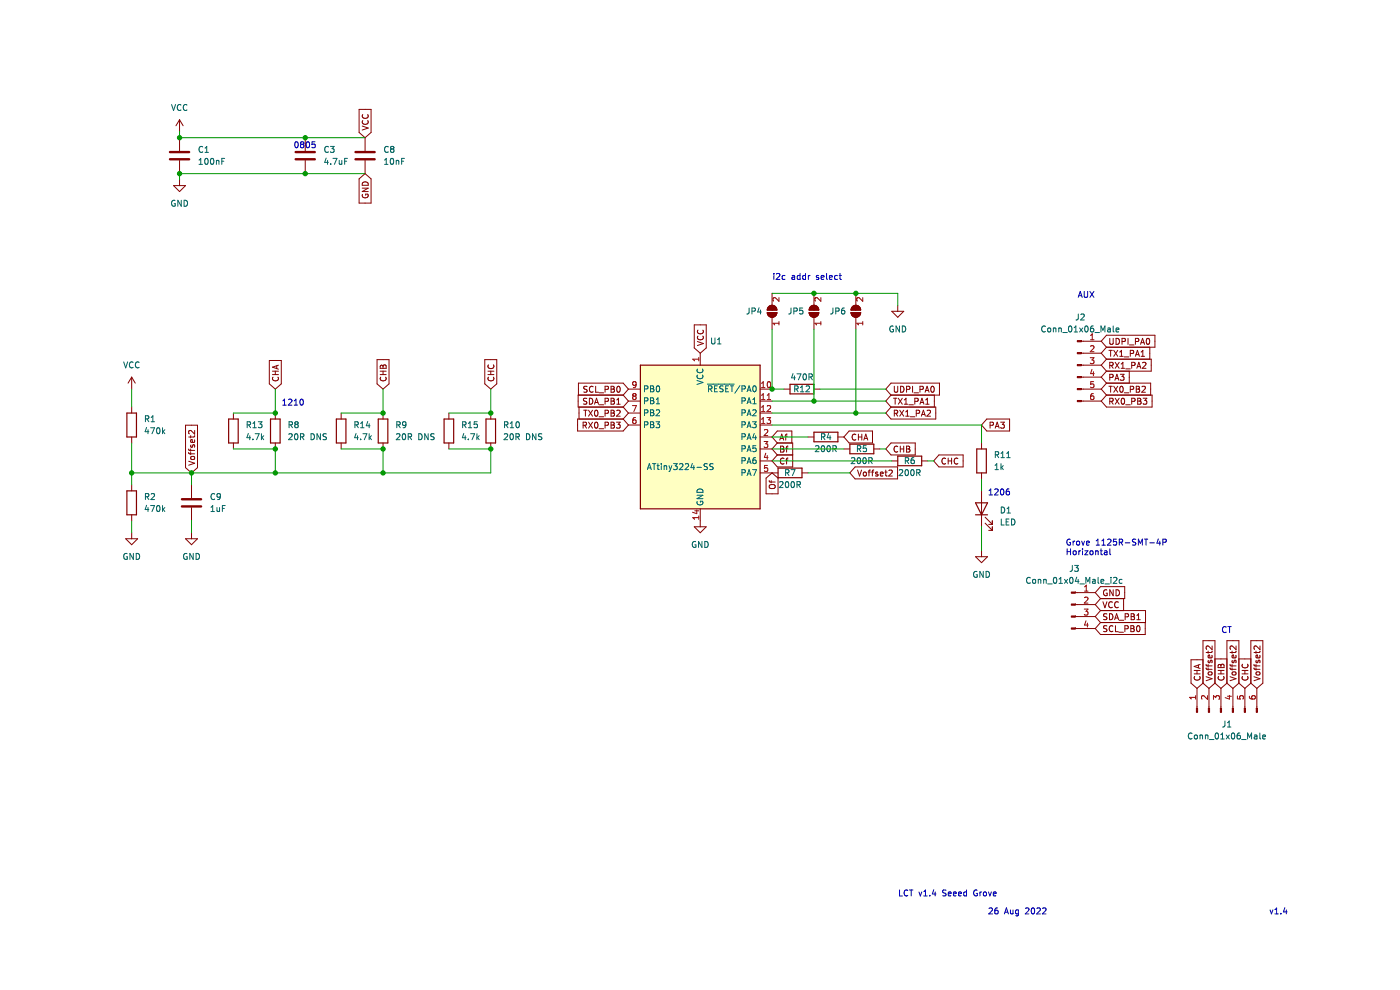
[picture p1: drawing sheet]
<svg xmlns="http://www.w3.org/2000/svg" width="297mm" height="210mm" viewBox="0 0 297 210" stroke-linecap="round" stroke-linejoin="round" font-family="sans-serif">
<path d="M0 0h296.9v210h-296.9z" fill-rule="evenodd" fill="#fff" stroke="#fff" stroke-width=".21"/>
<g fill="none" stroke="#840000" stroke-width=".21">
<path d="M36.8 39.4h2.6l-1.3 1.2zM38.1 25.4l-.8 1.3M38.1 25.4v2.5M38.1 29.2v2.8M38.1 34v2.8M38.1 38.1v1.3M38.1 25.4l.8 1.3M64.8 29.2v2.8M64.8 34v2.8M76.2 37.9l1.3-1.1 1.2 1.1v5.2h-2.5zM76.2 23.2h2.5v4.9l-1.2 1.1-1.3-1.1zM76.8 39.9h1.3l-1.3 .7h1.3"/>
<path d="M76.8 26.7l1.3 .5-1.3 .4M77 24.3a.56 .56 0 0 0 .5 .8 .56 .56 0 0 0 .5-.8M77 25.6a.56 .56 0 0 0 .5 .8 .56 .56 0 0 0 .5-.8M77 38.7a.66 .66 0 0 1 .8-.1 .66 .66 0 0 1 .3 .7h-1.3zM77.5 29.2v2.8M77.5 34v2.8M76.9 41.2a.58 .58 0 0 0 .6 .8 .58 .58 0 0 0 .5-.8h-.4v.2M27.9 80v2.5M27.9 80l-.7 1.3M27.9 80l.8 1.3M57.1 76.5h2.6v4.9l-1.3 1.1-1.3-1.1zM57.8 79.5h1.3"/>
<path d="M57.8 78.7h1.3M58.4 78.7v.8M58.7 77.6v.6M59.1 77.5l-1.3 .4 1.3 .4M80 76.3h2.5v5.1l-1.2 1.1-1.3-1.1zM80.7 79.5h1.2M80.7 78.7h1.2M80.8 77.5h.2l.3 .2 .2-.3 .3 .1 .1 .6h-1.2zM81.3 77.7v.4M81.3 78.7v.8M102.8 76.3h2.6v5.1l-1.3 1.1-1.3-1.1zM103.5 79.5h1.3"/>
<path d="M103.5 78.7h1.3M103.6 77.4a.56 .56 0 0 0 .5 .8 .56 .56 0 0 0 .6-.8M104.1 78.7v.8M147.3 68.9h2.5v4.9l-1.2 1.1-1.3-1.1zM147.9 72.4l1.3 .5-1.3 .4M148.1 71.3a.56 .56 0 0 0 .5 .8 .56 .56 0 0 0 .5-.8M148.1 70a.56 .56 0 0 0 .5 .8 .56 .56 0 0 0 .5-.8M148.6 74.9v2.6M162.8 66.3h2a1.02 1.02 0 0 1-1 1 1.02 1.02 0 0 1-1-1zM163.1 65.1a1.02 1.02 0 0 1 1.1-.3 1.02 1.02 0 0 1 .6 1h-2zM163.8 62.2v2.6M163.8 67.3v2.5"/>
<path d="M171.7 66.3h2a1.02 1.02 0 0 1-1 1 1.02 1.02 0 0 1-1-1zM172 65.1a1.02 1.02 0 0 1 1.1-.3 1.02 1.02 0 0 1 .6 1h-2zM172.7 62.2v2.6M172.7 67.3v2.5M180.5 66.3h2.1a1.02 1.02 0 0 1-1 1 1.02 1.02 0 0 1-1.1-1zM180.8 65.1a1.02 1.02 0 0 1 1.2-.3 1.02 1.02 0 0 1 .6 1h-2.1zM181.6 62.2v2.6M181.6 67.3v2.5M189.2 66h2.5l-1.2 1.3zM190.5 64.8v1.2M229.4 80h4.2M229.4 77.5h4.2"/>
<path d="M229.4 74.9h4.2M229.4 72.4h4.2M233.6 80l1.1 1.3M233.6 77.5l1.1 1.2M233.6 74.9l1.1 1.3M233.6 72.4l1.1-1.3h10.3v2.6h-10.3M233.6 72.4l1.1 1.3M234.7 76.2h9.5v2.5h-9.5M234.7 78.7l-1.1 1.3M234.7 76.2l-1.1 1.3M234.7 73.7l-1.1 1.2M235.2 74.3h.8"/>
<path d="M235.4 71.8v1l.3 .2h.3l.2-.2v-1M235.4 77.5h.6l.1-.5-.7-.1v1.2M235.6 74.3v1.3M235.7 77.5l.5 .6M236.3 74.3l.8 1.3M236.6 76.9l.8 1.2M236.8 71.8a.64 .64 0 0 1 .7 .6 .64 .64 0 0 1-.7 .6zM237.1 74.3l-.8 1.3M237.4 76.9l-.8 1.2M237.5 75.6h.8M237.5 74.7l.4-.4v1.3M237.7 79.4h.8l-.5 .5 .4 .1v.5l-.2 .2-.5-.2"/>
<path d="M237.8 78.1h.8M237.8 77.2l.4-.3v1.2M238 72.4h.6l.1-.5-.7-.1v1.2M238.5 75.7h1M238.8 78.2h1M239.3 71.8v1.2M239.6 78.7v2.6M239.6 73.2h1M239.8 75l.6-.1v-.5l-.6-.1v1.3M240.1 77.5h.6l.1-.5-.7-.1v1.2M240.9 75.6l.4-1.3 .4 1.3M240.9 72.4h.6v-.5l-.6-.1v1.2"/>
<path d="M241 75.2h.6M241.2 78.1l.4-1.2 .4 1.2M241.3 77.8h.6M242 73l.4-1.2 .4 1.2M242.1 75.6h.7M242.1 74.7l.3-.4v1.3M242.1 72.7h.6M242.4 77l.5-.1 .2 .3-.8 .9h.8M243.3 71.9l.2-.1a.68 .68 0 0 1 .4 .6 .68 .68 0 0 1-.4 .6l-.3-.4zM243.9 73.7v2.5M27.9 86.3v1.3M27.9 92.7v1.3"/>
<path d="M39.4 90.2h2.5v9l-1.3 1.1-1.2-1.1zM40 97.8l1.3 .5-1.3 .4M40 96l.2 .3h1.1M40 95.2l.2 .3h1.1M40.4 92.4v.5M40.4 95.2v.5M40.4 96v.4M40.5 94.4l-.1 .3 .2 .2 .2-.1 .1-.4h.3v.5M40.6 96.9h.6v.5h-.6l-.2-.2zM41.2 93.3l.1 .4-.2 .1h-.6v-.5l.3-.1 .1 .6M41.3 92.4l-.2 .3h-1.1M41.3 91.3v.8l-.9-.8-.4 .3 .1 .4"/>
<path d="M49.5 87.6v1.3M49.5 94v1.2M57.9 80a.56 .56 0 0 0 .5 .8 .56 .56 0 0 0 .5-.8M58.4 87.6v1.3M58.4 94v1.2M72.4 87.6v1.3M72.4 94v1.2M80.8 80a.56 .56 0 0 0 .5 .8 .56 .56 0 0 0 .5-.8M81.3 87.6v1.3M81.3 94v1.2M95.2 87.6v1.3M95.2 94v1.2"/>
<path d="M103.6 80a.56 .56 0 0 0 .5 .8 .56 .56 0 0 0 .6-.8M104.1 87.6v1.3M104.1 94v1.2M122.8 86.3v2.6M123.7 90.2h.6l.1-.5-.7-.1v1.2M123.8 87h.8M124 90.2l.4 .6M124.2 87v1.3M124.5 84.5h-.5l-.2 .2 .1 .3 .5 .3v.3l-.6 .1M124.6 82l-.7 .1v.3l.5 .3 .2 .3-.3 .2-.5-.1M124.9 87l.8 1.3M124.9 89.6l.8 1.2"/>
<path d="M125 84.5a.64 .64 0 0 1 .8 .6 .64 .64 0 0 1-.8 .6zM125.7 87l-.8 1.3M125.7 89.6l-.8 1.2M125.8 82.1a.56 .56 0 0 0-.8 .5 .56 .56 0 0 0 .8 .5M126.1 85.7l.4-1.2 .5 1.2M126.2 87.1l.2-.1a.68 .68 0 0 1 .5 .6 .68 .68 0 0 1-.5 .7l-.3-.5zM126.2 89.7l.2-.1a.68 .68 0 0 1 .5 .6 .68 .68 0 0 1-.5 .6l-.3-.5zM126.2 85.4h.7M126.4 81.9v1.3h.6M127.1 83.3h1M127.1 88.4h1M127.1 85.9h1"/>
<path d="M127.1 90.9h1M128.4 90.2h.6v-.5l-.6-.1v1.2M128.4 82.6l.6-.1v-.4l-.6-.2v1.3M128.4 87.7l.6-.1v-.5l-.6-.1v1.3M128.4 85.1h.6v-.5l-.6-.1v1.2M129.6 82.5h.5M129.6 85.1h.5M129.6 87.6h.5M129.6 90.2h.5M129.6 89.6h.5l.2 .2-.2 .4 .2 .1 .1 .3-.3 .2h-.5zM129.6 81.9h.5l.2 .3-.2 .3 .2 .2 .1 .3-.3 .2h-.5zM129.6 87h.5l.2 .3-.2 .3 .2 .1 .1 .3-.3 .3h-.5z"/>
<path d="M129.6 84.5h.5l.2 .2-.2 .4 .2 .1 .1 .3-.3 .2h-.5zM130.8 89.6h.8l-.5 .4 .4 .2v.5l-.2 .1-.5-.1M130.8 87.1l.5-.1 .3 .4-.8 .9h.8M130.8 85.7h.8M130.8 84.8l.4-.3v1.2M131 82.1l.1-.2a.68 .68 0 0 1 .5 .7 .68 .68 0 0 1-.5 .6l-.3-.5zM132.2 88.9h-9.7v2.5h9.7l1.1-1.2M132.2 83.8h-9.5v2.5h9.5M132.2 86.3l1.1 1.3M132.2 83.8l1.1 1.3M132.2 88.9l1.1 1.3M133.3 82.5h2.6"/>
<path d="M133.3 85.1h2.6M133.3 87.6h2.6M133.3 90.2h2.6M133.3 82.5l-1.1-1.2h-9.5v2.5M133.3 87.6l-1.1 1.3M133.3 85.1l-1.1 1.2M133.3 82.5l-1.1 1.3M161.2 82.5h2.6M161.2 95.2h2.6M161.2 97.8h2.6M161.2 92.7h2.6M161.2 85.1h2.6"/>
<path d="M161.2 87.6h2.6M161.2 90.2h2.6M163.8 92.7l1.1 1.3M163.8 92.7l1.1-1.3h3.1v2.6M163.8 95.2l1.1 1.3M164.9 94h3.3v5h-3.3l-1.1-1.2M164.9 96.5h3.3M164.9 94l-1.1 1.2M164.9 96.5l-1.1 1.3M165.4 93.4l.4-1.3 .5 1.3M165.5 93h.6M165.6 95.2h.4"/>
<path d="M165.6 94.6h.4l.3 .3-.3 .3 .3 .2v.3l-.2 .2h-.5zM166.3 97.3a.56 .56 0 0 0-.8 .5 .56 .56 0 0 0 .8 .5M166.3 82.5h1.3M166.5 92.5h.5M166.7 95.1h.5M166.7 97.6h.5M167 92.1l-.3 .2v1.1M167.2 94.6l-.3 .2v1.1M167.2 97.2l-.3 .2v1M171.4 92.7h1.3M172.7 82.5h1.2M177.8 92.7h1.2"/>
<path d="M179 95.2h1.3M180.1 91.4h5v2.6h-5l-1.1-1.3zM181.4 99h9v2.6h-9l-1.1-1.3zM181.6 92.2a.56 .56 0 0 0-.8 .5 .56 .56 0 0 0 .8 .5M181.9 99.7l.4 1.3 .5-1.3M182.1 92.7h.7M182.1 92.1v1.3M182.8 92.1v1.3M183.3 93.4l.4-1.3 .4 1.3M183.4 93h.6M184.6 99.7l-.3 .2v1.1M185.4 99.7l-.3 .2v1.1"/>
<path d="M185.4 95.2h1.2M187.9 99.7v1.1l.3 .2M188.6 99.8l.5-.1 .2 .4-.8 .9h.8M189 81.3h10.3v2.5h-10.3l-1.1-1.3zM189 94h5.2v2.5h-5.2l-1.1-1.3zM189 86.3h9.5v2.6h-9.5l-1.1-1.3zM189 83.8l-1.1 1.3 1.1 1.2M189.2 97.8h1.3M189.5 84.5h.8M189.7 81.9v1.1l.3 .2 .3-.1 .1-.1v-1.1M189.7 87.7l.6-.1 .1-.5-.7-.1v1.3M189.9 84.5v1.2"/>
<path d="M190 87.7l.4 .6M190.4 94.8a.56 .56 0 0 0-.7 .5 .56 .56 0 0 0 .7 .5M190.6 84.5l.8 1.2M190.9 87l.8 1.3M191 95.2h.7M191 94.6v1.3M191.1 81.9a.64 .64 0 0 1 .7 .7 .64 .64 0 0 1-.7 .6zM191.4 84.5l-.8 1.2M191.7 94.6v1.3M191.7 87l-.8 1.3M191.8 85.7h.8M191.8 84.8l.4-.3v1.2"/>
<path d="M192.1 88.3h.8M192.1 87.4l.4-.4v1.3M192.3 95.2h.4M192.3 94.6h.4l.3 .3-.3 .3 .3 .2v.3l-.2 .2h-.5zM192.3 82.6l.6-.1 .1-.4-.7-.2v1.3M192.8 85.9h1M193.1 88.4h1M193.6 81.9v1.3M193.9 83.3h1M194.1 85.1h.6v-.5l-.6-.1v1.2M194.4 87.7l.6-.1v-.5l-.6-.1v1.3M195.2 82.6l.6-.1v-.4l-.6-.2v1.3"/>
<path d="M195.2 85.7l.4-1.2 .4 1.2M195.3 85.4h.6M195.5 88.3l.4-1.3 .4 1.3M195.5 97.8h1.3M195.6 87.9h.6M196.3 83.2l.4-1.3 .4 1.3M196.4 82.8h.6M196.4 85.7h.7M196.4 84.8l.3-.3v1.2M196.7 87.1l.5-.1 .2 .4-.8 .9h.8M197.6 82.1l.2-.2a.68 .68 0 0 1 .4 .7 .68 .68 0 0 1-.4 .6l-.3-.5zM198.2 83.8v2.5"/>
<path d="M199.2 96.5h5.1v2.5h-5.1l-1.1-1.2zM200.6 97.3a.56 .56 0 0 0-.8 .5 .56 .56 0 0 0 .8 .5M201.1 97.8h.8M201.1 97.2v1.2M201.9 97.2v1.2M203.2 97.3a.56 .56 0 0 0-.8 .5 .56 .56 0 0 0 .8 .5M208.2 94v1.2M209.3 88.9h4.9v2.5h-4.9l-1.1-1.2zM210 90.2h.6l.1-.5-.7-.1v1.2M211.1 90.8l.4-1.2 .5 1.2M211.2 90.5h.7M212.3 89.6h.8l-.5 .4 .4 .2v.5l-.2 .1-.5-.1"/>
<path d="M229.4 82.5h4.2M229.4 85.1h4.2M233.6 82.5l1.1 1.3M234.7 81.3h9.4v2.5M234.7 83.8h9.7v2.5h-9.7l-1.1-1.2M234.7 81.3l-1.1 1.2M234.7 83.8l-1.1 1.3M235.2 81.9h.8M235.4 80.1l.6-.1 .1-.5-.7-.1v1.3M235.4 85.1h.6l.1-.5-.7-.1v1.2M235.6 81.9v1.3M235.7 85.1l.5 .6"/>
<path d="M236.3 81.9l.8 1.3M236.5 80.7l.4-1.3 .5 1.3M236.6 84.5l.8 1.2M236.6 80.3h.6M237.1 81.9l-.8 1.3M237.4 84.5l-.8 1.2M237.7 82l.1-.1a.68 .68 0 0 1 .5 .7 .68 .68 0 0 1-.5 .6 .84 .84 0 0 1-.1-1.2zM238 84.6l.2-.1a.68 .68 0 0 1 .4 .6 .68 .68 0 0 1-.4 .6l-.4-.4zM238.5 83.3h1M238.8 85.9h1M239.8 82.6l.6-.1v-.4l-.6-.2v1.3M240.1 85.1h.6l.1-.5-.7-.1v1.2"/>
<path d="M241.1 82.5h.4M241.1 81.9h.4l.2 .3-.2 .3 .2 .2 .1 .3-.3 .2h-.4zM241.4 85.1h.4M241.4 84.5h.4l.2 .2-.2 .4 .2 .1 .1 .3-.3 .2h-.4zM242.3 82.1l.4-.2 .3 .4-.8 .9h.8M242.5 84.5h.8l-.4 .5 .3 .1v.5l-.2 .1-.5-.1M26.7 114.3h2.5l-1.3 1.3zM27.9 102.9v1.2M27.9 109.2v1.3M27.9 113v1.3M39.4 114.3h2.5l-1.3 1.3zM40.6 102.9v2.7"/>
<path d="M40.6 107.7v2.8M40.6 113v1.3M147.3 111.7h2.5l-1.2 1.3zM148.6 107.9v3.8M161.2 100.3h3.9M162.5 101.4l1.3-1.1 1.3 1.1v3.4h-2.6zM163.2 101.9l.2 .3h1.1M163.4 102.8h.6a.42 .42 0 0 1 .5 .4 .42 .42 0 0 1-.5 .4h-.4a.43 .43 0 0 1-.4-.3 .43 .43 0 0 1 .2-.5zM163.6 101.9v.5M170.1 100.3h1.3M183.2 100.3l.2-.2 .3 .2v.6h-.5zM184.2 100.1h.4"/>
<path d="M184.9 100.1h.5M186.2 100.2l-.3-.1-.2 .2 .1 .2 .4 .1v.3h-.5M186.8 100.6l.6-.2-.1-.2-.4-.1-.1 .2v.6h.5M187.7 100.1h.5M207 118.1h2.5l-1.3 1.3zM208.2 100.3v1.3M208.2 104.1v7.6M208.2 116.8v1.3M209 111l1.5 1.5M209 109.7l1.5 1.5M209.8 112.5h.7M209.8 111.2h.7"/>
<path d="M210.5 110.5v.7M210.5 111.7v.8M228.1 133.3h4.3M228.1 130.8h4.3M228.1 128.2h4.3M228.1 125.7h4.3M232.4 125.7l1.1 1.3M232.4 125.7l1.1-1.3h5.1v2.6h-5.1M232.4 128.2l1.1 1.3M232.4 130.8l1.1 1.3M233.5 129.5h9.5v2.6h-9.5M233.5 132.1l-1.1 1.2"/>
<path d="M233.5 127l-1.1 1.2M233.5 129.5l-1.1 1.3M234 127.6l.4 1.3 .4-1.3M234.8 125.2a.58 .58 0 0 0-.7 .6 .58 .58 0 0 0 .8 .5v-.5h-.3M234.8 130.2l-.6 .1v.4l.5 .2 .1 .3-.2 .3-.5-.1M234.8 132.8h-.6v.4l.5 .2 .1 .3-.2 .3-.5-.1M235.4 130.2a.64 .64 0 0 1 .7 .6 .64 .64 0 0 1-.7 .7zM236 127.8a.56 .56 0 0 0-.8 .5 .56 .56 0 0 0 .8 .5M236.1 132.8a.56 .56 0 0 0-.8 .6 .56 .56 0 0 0 .8 .5M236.2 125.1v1.3l-.8-1.3v1.3M236.5 131.5l.4-1.3 .4 1.3M236.6 131.1h.6"/>
<path d="M236.6 132.7v1.3h.6M236.8 125.1a.64 .64 0 0 1 .7 .6 .64 .64 0 0 1-.7 .7zM237.2 127.8a.56 .56 0 0 0-.7 .5 .56 .56 0 0 0 .7 .5M237.4 134.1h.9M237.4 131.6h1M238.4 127v2.5M238.6 133.4l.6-.1 .1-.5-.7-.1v1.3M238.7 130.8h.6l.1-.5-.7-.1v1.3M239.9 133.3h.4M239.9 132.7h.4l.3 .3-.3 .3 .3 .1v.3l-.2 .3h-.5zM240 130.8h.4M240 130.2h.4l.2 .2-.2 .4 .2 .1 .1 .3-.3 .3h-.4z"/>
<path d="M241.2 131.5h.7M241.2 130.5l.3-.3v1.3M241.2 132.8l.2-.1a.68 .68 0 0 1 .5 .7 .68 .68 0 0 1-.5 .6l-.3-.5zM243 132.1v2.5h-9.5l-1.1-1.3M255.2 140h-2.5v4.9l1.2 1.1M256.3 138.1v.5M257.1 139v.4l-.1 .2-.6-.1v-.5h.2l.1 .6M257.1 137v.8l-.9-.8-.3 .3 .1 .4M257.1 138.1l-.1 .3h-1.1M257.7 139.8h2.6M261.4 138.1v.5M262.2 139v.4l-.2 .2-.6-.1v-.5h.3l.1 .6"/>
<path d="M262.2 137v.8l-.9-.8-.4 .3 .2 .4M262.2 138.1l-.2 .3h-1.1M262.8 139.8h2.6M266.5 138.1v.5M267.2 139l.1 .4-.2 .2-.6-.1v-.5h.3l.1 .6M267.3 138.1l-.2 .3h-1.1M267.3 137v.8l-.9-.8-.4 .3 .1 .4M253.3 142.9h1.3M253.3 142.2h1.3M253.5 143.5a.56 .56 0 0 0 .5 .8 .56 .56 0 0 0 .5-.8M253.9 142.2v.7M253.9 146v4.2"/>
<path d="M254.2 141.1v.6M254.6 140.9l-1.3 .5 1.3 .4M255.2 144.9v-9h2.5v9M255.2 144.9l1.3 1.1M255.2 144.9l-1.3 1.1M255.9 143.5l1.2 .5-1.2 .4M255.9 141.7l.2 .3h1M255.9 140.9l.2 .3h1M256.3 140.9v.5M256.3 141.7v.5M256.4 142.6l.5-.1 .2 .4-.2 .3h-.4l-.2-.3zM256.4 140.1l-.1 .3 .2 .2 .2-.1 .1-.4h.3v.5"/>
<path d="M256.5 146v4.2M257.7 144.9l1.3 1.1M257.7 144.9l-1.2 1.1M258.4 142.9h1.3M258.4 142.2h1.3M258.5 143.5a.56 .56 0 0 0 .5 .8 .56 .56 0 0 0 .6-.8M258.5 141l.3-.1 .2 .3 .3-.3h.3l.1 .7h-1.3zM259 141.2v.4M259 142.2v.7M259 146v4.2M260.3 144.9v-9h2.5v9M260.3 144.9l1.3 1.1"/>
<path d="M260.3 144.9l-1.3 1.1M260.9 141.7l.2 .3h1.1M260.9 140.9l.2 .3h1.1M260.9 143.5l1.3 .5-1.3 .4M261.4 140.9v.5M261.4 141.7v.5M261.4 142.6l.6-.1 .2 .4-.2 .3h-.4l-.2-.3zM261.4 140.1v.3l.2 .2 .1-.1 .2-.4h.3v.5M261.6 146v4.2M262.8 144.9l1.3 1.1M262.8 144.9l-1.2 1.1M263.5 142.9h1.3"/>
<path d="M263.5 142.2h1.3M263.6 143.5a.56 .56 0 0 0 .5 .8 .56 .56 0 0 0 .5-.8M263.6 140.9a.56 .56 0 0 0 .5 .8 .56 .56 0 0 0 .5-.8M264.1 142.2v.7M264.1 146v4.2M265.4 144.9v-9h2.5v9l-1.3 1.1M265.4 144.9l1.2 1.1M265.4 144.9l-1.3 1.1M266 141.7l.2 .3h1.1M266 140.9l.2 .3h1.1M266 143.5l1.3 .5-1.3 .4M266.5 140.9v.5"/>
<path d="M266.5 141.7v.5M266.5 140.1v.3l.1 .2 .2-.1 .1-.4h.3v.5M266.5 142.6l.6-.1 .2 .4-.2 .3h-.4l-.2-.3zM266.6 146v4.2"/>
</g>
<g fill="#840000" stroke="#840000" stroke-width=".21">
<path d="M171.7 66.3h2a1.02 1.02 0 0 1-1 1 1.02 1.02 0 0 1-1-1z" fill-rule="evenodd"/>
<path d="M172 65.1a1.02 1.02 0 0 1 1.1-.3 1.02 1.02 0 0 1 .6 1h-2z" fill-rule="evenodd"/>
<path d="M162.8 66.3h2a1.02 1.02 0 0 1-1 1 1.02 1.02 0 0 1-1-1z" fill-rule="evenodd"/>
<path d="M163.1 65.1a1.02 1.02 0 0 1 1.1-.3 1.02 1.02 0 0 1 .6 1h-2z" fill-rule="evenodd"/>
<path d="M180.5 66.3h2.1a1.02 1.02 0 0 1-1 1 1.02 1.02 0 0 1-1.1-1z" fill-rule="evenodd"/>
<path d="M180.8 65.1a1.02 1.02 0 0 1 1.2-.3 1.02 1.02 0 0 1 .6 1h-2.1z" fill-rule="evenodd"/>
<path d="M228.5 85h.9v.2h-.9z" fill-rule="evenodd"/>
<path d="M228.5 82.4h.9v.3h-.9z" fill-rule="evenodd"/>
<path d="M228.5 79.9h.9v.2h-.9z" fill-rule="evenodd"/>
<path d="M228.5 77.3h.9v.3h-.9z" fill-rule="evenodd"/>
<path d="M228.5 74.8h.9v.2h-.9z" fill-rule="evenodd"/>
<path d="M228.5 72.3h.9v.2h-.9z" fill-rule="evenodd"/>
<path d="M266.5 150.2h.3v.9h-.3z" fill-rule="evenodd"/>
<path d="M264 150.2h.2v.9h-.2z" fill-rule="evenodd"/>
<path d="M261.4 150.2h.3v.9h-.3z" fill-rule="evenodd"/>
<path d="M258.9 150.2h.2v.9h-.2z" fill-rule="evenodd"/>
<path d="M256.3 150.2h.3v.9h-.3z" fill-rule="evenodd"/>
<path d="M253.8 150.2h.3v.9h-.3z" fill-rule="evenodd"/>
<path d="M227.3 133.2h.8v.3h-.8z" fill-rule="evenodd"/>
<path d="M227.3 130.7h.8v.2h-.8z" fill-rule="evenodd"/>
<path d="M227.3 128.1h.8v.3h-.8z" fill-rule="evenodd"/>
<path d="M227.3 125.6h.8v.2h-.8z" fill-rule="evenodd"/>
</g>
<g fill="none" stroke="#a90000" stroke-width=".21">
<path d="M148.2 75.8v.8M148.2 76.2h-1.2l.3 .4M165.3 68.6h-1.3l.3 .3M165.3 63.1v.8l-1-.8-.3 .3 .1 .5M165.3 68.2v.7M174.1 63.1v.8l-.9-.8-.3 .3 .1 .5M174.1 68.2v.7M174.1 68.6h-1.2l.3 .3M183 68.6h-1.2l.3 .3M183 63.1v.8l-.9-.8-.3 .3 .1 .5M183 68.2v.7M231.3 75.9h.8l-.4 .5 .3 .1v.5l-.2 .1-.5-.1"/>
<path d="M231.4 72.1h.7M231.4 71.2l.3-.4v1.3M231.4 73.5l.4-.2 .3 .4-.8 .9h.8M231.7 78.4l-.3 .9h.7M232 78.8v.9M134.2 86h.8l-.5 1.3M134.5 84l-.3 .3v.2l.3 .3h.2l.2-.3v-.2l-.2-.3M134.5 84l-.3-.2 .3-.3h.2l.2 .2-.2 .3M134.5 84h.2M134.8 88.6h-.3l-.2 .3-.1 .7 .3 .2 .4-.1-.1-.6h-.3l-.3 .2M134.9 81.5l-.2 .2h-.4v-.6l.4-.1 .2 .2v.7l-.2 .3h-.4M161.6 82.2h.7"/>
<path d="M161.6 81.3l.3-.3v1.2M161.6 83.9l.3-.4v1.3M161.6 86.4l.3-.4v1.3M161.6 88.9l.3-.3v1.2M161.6 84.8h.7M161.6 87.3h.7M161.6 89.8h.7M162.1 93.7h.8l-.4 .4 .3 .2v.5l-.2 .1-.5-.1M162.2 91.2l.4-.1 .3 .4-.8 .9h.8M162.5 96.1l-.3 .9h.7M162.7 88.6h.8l-.4 .5 .3 .1v.5l-.2 .1-.5-.1M162.8 86.2l.4-.2 .3 .4-.8 .9h.8"/>
<path d="M162.8 96.6v.9M162.8 84.8h.7M162.8 83.9l.3-.4v1.3M162.8 98.7h-.6v.6h.6v.6l-.2 .1-.4-.1M162.9 81.1l.2-.1a.68 .68 0 0 1 .4 .6 .68 .68 0 0 1-.4 .6l-.3-.5zM232 83.5l-.4 .1-.2 .2v.7l.2 .3 .4-.2v-.6h-.4l-.2 .2M232 81h-.6v.6l.6-.1v.6l-.2 .1-.4-.1M147.4 108.4h.8M147.8 108.2v.8l-.9-.3M148.2 109.4v.8M148.2 109.8h-1.2l.3 .4M230 129.2h.8l-.4 .5 .3 .1v.6l-.1 .1-.6-.1"/>
<path d="M230.1 125.4h.7M230.1 124.5l.3-.4v1.3M230.1 126.8l.5-.1 .2 .3-.8 .9h.8M230.4 131.7l-.3 .9h.8M230.7 132.2v.8M253.6 147.6v.7M253.6 147.9h-1.2l.3 .4M256.2 147.6v.8l-.9-.8-.4 .2 .1 .5M257.4 148.4v-.8l.5 .4 .1-.4h.6l.1 .2-.1 .6M260.4 147.7h.8M260.8 147.5v.8l-.9-.3M262.5 147.6v.6l.6 .1v-.6l.6-.1 .1 .2-.1 .5"/>
<path d="M265 147.7l.1 .3 .2 .2 .8 .1 .2-.3-.1-.4-.6 .1-.1 .3 .3 .3"/>
</g>
<g fill="none" stroke="#006464" stroke-width=".21">
<path d="M36.4 22.2l.4 1.2 .4-1.2M38.4 22.3a.56 .56 0 0 0-.8 .5 .56 .56 0 0 0 .8 .5M39.7 22.3a.56 .56 0 0 0-.8 .5 .56 .56 0 0 0 .8 .5M42.2 34.9h.7M42.2 34l.4-.4v1.3M43 31.2a.56 .56 0 0 0-.8 .5 .56 .56 0 0 0 .8 .5M43.5 32.3h.7M43.5 31.4l.4-.3v1.2M43.6 33.7l.1-.1a.68 .68 0 0 1 .5 .6 .68 .68 0 0 1-.5 .7l-.3-.5zM44.8 33.7l.1-.1a.68 .68 0 0 1 .5 .6 .68 .68 0 0 1-.5 .7l-.3-.5zM45.9 34v.9M45.9 34.1h.5l.1 .8"/>
<path d="M47.1 34.2h.4M47.7 33.6h-.6v1.3M69.2 33.5l-.3 .9h.8M69.5 34v.9M69.7 31.2a.56 .56 0 0 0-.8 .5 .56 .56 0 0 0 .8 .5M70.1 31.1h.8l-.4 .4 .3 .2v.5l-.2 .1-.5-.1M70.2 34.7v.2M70.6 33.6h.9l-.6 1.3M72 34v.8l.5-.1M72.5 34v.9M73.1 34.2h.4M73.7 33.6h-.6v1.3"/>
<path d="M81.6 34.9h.7M81.6 34l.3-.4v1.3M82.4 31.2a.56 .56 0 0 0-.8 .5 .56 .56 0 0 0 .8 .5M82.9 33.7l.2-.1a.68 .68 0 0 1 .4 .6 .68 .68 0 0 1-.4 .7l-.3-.5zM83.1 31.6l-.3 .2v.3l.3 .2h.2l.3-.2v-.3l-.3-.2M83.1 31.6l-.3-.2 .3-.3h.2l.3 .2-.3 .3M83.1 31.6h.2M84.1 34.1h.4l.1 .8M84.1 34v.9M85.2 34.2h.4M85.8 33.6h-.6v1.3M37.1 42.5a.58 .58 0 0 0-.7 .6 .58 .58 0 0 0 .8 .5v-.4h-.3"/>
<path d="M38.5 42.5v1.3l-.8-1.3v1.3M39.1 42.5a.64 .64 0 0 1 .7 .6 .64 .64 0 0 1-.7 .7zM26.2 76.8l.5 1.2 .4-1.2M28.2 76.9a.56 .56 0 0 0-.8 .5 .56 .56 0 0 0 .8 .5M29.5 76.9a.56 .56 0 0 0-.8 .5 .56 .56 0 0 0 .8 .5M148 79.6a.56 .56 0 0 0 .5 .7 .56 .56 0 0 0 .5-.7M148 78.3a.56 .56 0 0 0 .5 .8 .56 .56 0 0 0 .5-.8M151 71.7v1l.2 .3h.2l.3-.3v-1M152.2 73h.7M152.2 72l.4-.3v1.3M158.9 65.3v1.1l-.5 .2M159.5 66l.6-.1 .1-.4-.7-.2v1.3"/>
<path d="M161 65.3l-.3 .9h.8M161.3 65.8v.8M167.8 65.3l-.1 1.1-.4 .2M168.2 79.2l-.3 1h.8M168.4 66l.6-.1 .1-.4-.7-.2v1.3M168.5 79.7v.9M169.1 79.3h.8l-.5 1.3M170.3 65.3h-.6l-.1 .6h.6l.1 .6-.2 .1-.5-.1M170.5 79.4l.2-.1a.68 .68 0 0 1 .4 .6 .68 .68 0 0 1-.4 .7 .84 .84 0 0 1-.2-1.2zM171.6 80l.6-.1 .1-.5-.7-.1v1.3M171.9 80l.4 .6M176.7 65.3l-.1 1.1-.4 .2"/>
<path d="M177.3 66l.6-.1 .1-.4-.7-.2v1.3M179.1 65.3l-.3 .1-.2 .2-.1 .8 .3 .2 .4-.1-.1-.6-.3-.1-.3 .3M189.5 69.2a.58 .58 0 0 0-.8 .6 .58 .58 0 0 0 .8 .5v-.4h-.2M190.8 69.1v1.3l-.7-1.3v1.3M191.4 69.1a.64 .64 0 0 1 .8 .7 .64 .64 0 0 1-.8 .6zM221.8 69.3a.56 .56 0 0 0-.8 .5 .56 .56 0 0 0 .8 .5M222.3 69.7l.2-.1 .4 .1-.1 .7-.5-.1zM223.5 69.7l.4-.1 .1 .8M223.5 69.6v.8M224.6 69.7l.5-.1 .1 .8M224.6 69.6v.8M225.5 70.5h.9"/>
<path d="M226.8 69.3l.2-.2a.68 .68 0 0 1 .4 .7 .68 .68 0 0 1-.4 .6l-.3-.5zM227.9 70.4h.7M227.9 69.5l.3-.4v1.3M228.8 66.6l-.1 1.1-.4 .2M229 69.6l.7 .8M229.3 66.7l.5-.1 .2 .4-.8 .9h.8M229.7 69.6l-.7 .8M230.2 69.3l.2-.2a.68 .68 0 0 1 .5 .7 .68 .68 0 0 1-.5 .6l-.3-.5zM231.9 69.1l-.3 .1-.2 .2-.1 .8 .3 .2 .4-.1-.1-.6-.3-.1-.3 .3M232.3 70.5h1M233.6 70.4v-1.3l.4 1 .4-1v1.3M235 69.6h.5l.1 .8"/>
<path d="M235.6 69.9l-.6 .2 .1 .3h.5M236.2 69.1v1.1l.1 .2M236.8 70l.6-.1-.1-.3h-.4l-.1 .2v.6h.5M30.9 88.9l.6-.1v-.5l-.6-.1v1.3M31.1 90.7l-.3 .9h.8M31.2 88.9l.4 .6M31.4 91.2v.8M31.9 90.7h.9l-.6 1.3M32.1 89.5h.7M32.1 88.6l.3-.4v1.3M33.3 90.9l.2-.2a.68 .68 0 0 1 .5 .7 .68 .68 0 0 1-.5 .6l-.3-.5zM34.5 90.7v1.3"/>
<path d="M34.6 91.5l.4 .5M35 91.2l-.5 .4M52.4 90.1h.6l.1-.5-.7-.1v1.2M52.7 91.9l-.3 .9h.8M52.7 90.1l.5 .6M53 92.4v.9M53.6 90.7h.8M53.6 89.8l.4-.3v1.2M53.6 93.1v.2M54.1 92h.9l-.6 1.3M54.8 89.5h.8l-.4 .4 .3 .2v.5l-.2 .1-.5-.1M55.5 92v1.3"/>
<path d="M55.6 92.8l.3 .5M55.9 92.4l-.4 .5M61.3 92.1l.4-.1 .3 .4-.8 .9h.8M61.3 90.1h.6l.1-.5-.7-.1v1.2M61.6 90.1l.5 .6M62.6 92.1l.2-.1a.68 .68 0 0 1 .4 .6 .68 .68 0 0 1-.4 .7l-.3-.5zM62.8 90l-.3-.2 .3-.3h.2l.3 .2-.3 .3M62.8 90l-.3 .2v.3l.3 .2h.3l.2-.2v-.3l-.3-.2M62.8 90h.2M63.7 92.7l.6-.1 .1-.5-.7-.1v1.3M64 92.7l.5 .6M66 92a.64 .64 0 0 1 .7 .6 .64 .64 0 0 1-.7 .7z"/>
<path d="M68 92v1.3l-.7-1.3v1.3M69.2 92.1h-.6v.4l.5 .2 .1 .3-.2 .3-.5-.1M75.3 90.1h.6l.1-.5-.7-.1v1.2M75.5 91.9l-.3 .9h.8M75.6 90.1l.4 .6M75.8 92.4v.9M76.5 90.7h.7M76.5 89.8l.4-.3v1.2M76.5 93.1v.2M77 92h.8l-.5 1.3M78 89.4l-.3 .9h.8M78.3 89.9v.8"/>
<path d="M78.3 92v1.3M78.4 92.8l.4 .5M78.8 92.4l-.5 .5M84.1 92.1l.5-.1 .2 .4-.7 .9h.7M84.2 90.1h.6v-.5l-.6-.1v1.2M84.5 90.1l.4 .6M85.4 92.1l.2-.1a.68 .68 0 0 1 .5 .6 .68 .68 0 0 1-.5 .7l-.3-.5zM86.1 90l-.2 .2h-.4l-.1-.6 .5-.1 .2 .2v.7l-.2 .3h-.4M86.6 92.7l.6-.1 .1-.5-.7-.1v1.3M86.9 92.7l.4 .6M88.8 92a.64 .64 0 0 1 .8 .6 .64 .64 0 0 1-.8 .7zM90.8 92v1.3l-.7-1.3v1.3"/>
<path d="M92.1 92.1h-.7v.4l.6 .2 .1 .3-.2 .3-.5-.1M98.1 90.1h.7v-.5l-.7-.1v1.2M98.4 91.9l-.3 .9h.8M98.4 90.1l.5 .6M98.7 92.4v.9M99.4 90.7h.7M99.4 89.8l.3-.3v1.2M99.4 93.1v.2M99.8 92h.9l-.6 1.3M101.2 92v1.3M101.2 89.5h-.6v.6l.6-.1v.6l-.2 .1-.4-.1M101.3 92.8l.4 .5"/>
<path d="M101.7 92.4l-.5 .5M107 92.1l.5-.1 .2 .4-.8 .9h.8M107 90.1h.6l.1-.5-.7-.1v1.2M107.3 90.1l.5 .6M108.2 90.7h.8M108.2 89.8l.4-.3v1.2M108.3 92.1l.2-.1a.68 .68 0 0 1 .4 .6 .68 .68 0 0 1-.4 .7l-.3-.5zM109.5 92.7l.6-.1v-.5l-.6-.1v1.3M109.6 89.6l.2-.1a.68 .68 0 0 1 .4 .6 .68 .68 0 0 1-.4 .6l-.3-.5zM109.8 92.7l.4 .6M111.7 92a.64 .64 0 0 1 .7 .6 .64 .64 0 0 1-.7 .7zM113.7 92v1.3l-.7-1.3v1.3"/>
<path d="M115 92.1h-.7v.4l.5 .2 .2 .3-.3 .3-.5-.1M136.7 82.5l.6-.1 .1-.4-.7-.2v1.3M136.7 87.6l.6-.1 .1-.5-.7-.1v1.3M136.7 90.1h.6l.1-.5-.7-.1v1.2M136.7 85h.6l.1-.5-.7-.1v1.3M137.3 99.6l.4-1.3 .5 1.3M137.4 99.3h.7M138 81.8h.4l.3 .3-.3 .3 .3 .2v.3l-.2 .2h-.5zM138 86.9h.4l.3 .3-.3 .3 .3 .1v.4l-.2 .2h-.5zM138 84.4h.4l.3 .2-.3 .4 .3 .1v.3l-.2 .3h-.5zM138 89.5h.4l.3 .2-.3 .4 .3 .1v.3l-.2 .2h-.5zM138 82.4h.4"/>
<path d="M138 90.1h.4M138 87.5h.4M138 85h.4M138.4 98.3h.7M138.8 98.3v1.3M139.2 89.5h.7l-.4 .4 .4 .2v.5l-.2 .1-.5-.1M139.2 87l.5-.1 .2 .4-.7 .9h.7M139.2 85.7h.7M139.2 84.7l.4-.3v1.3M139.3 82l.2-.2a.68 .68 0 0 1 .5 .7 .68 .68 0 0 1-.5 .6l-.3-.5zM139.4 98.8h.5M139.6 98.3v1.1l.3 .2"/>
<path d="M140.3 98.3v.2M140.3 98.8v.8M140.9 98.9l.5-.1v.8M140.9 98.8v.8M141.9 98.8l.3 .8M142.2 99.6l-.3 .4M142.5 98.8l-.3 .8M142.9 98.3h.8l-.4 .5 .3 .2v.5l-.2 .1-.5-.1M144.2 98.5l.4-.2 .3 .4-.8 .9h.8M145.4 98.5l.4-.2 .3 .4-.8 .9h.8M146.9 98.3l-.3 .9h.8M147.2 98.8v.8"/>
<path d="M147.8 99.1h1M147.9 80.7l1.2 .4-1.2 .5M150 81.5h5.8M150.1 98.4l-.7 .1v.3l.6 .3 .1 .3-.3 .2h-.4M150.3 82.5l.6-.1 .1-.4-.7-.2v1.3M150.6 82.5l.5 .6M151.3 98.4l-.7 .1v.3l.6 .3 .1 .3-.3 .2h-.4M151.6 82.4h.4M152.2 81.8h-.6v1.3h.6M153.4 81.9l-.7 .1v.3l.6 .3 .1 .3-.2 .2h-.5M154 82.4h.4M154.6 81.8h-.6v1.3h.6"/>
<path d="M154.9 81.8h.7M155.3 81.8v1.3M157 81.8l-1.1 1.6M157.4 82.5l.6-.1 .1-.4-.7-.2v1.3M157.4 95.2l.6-.1 .1-.4-.7-.2v1.3M157.4 97.7h.6l.1-.5-.7-.1v1.2M157.4 90.1h.6l.1-.5-.7-.1v1.2M157.4 92.7l.6-.1 .1-.5-.7-.1v1.3M157.4 87.6l.6-.1 .1-.5-.7-.1v1.3M157.4 85h.6l.1-.5-.7-.1v1.3M158.5 83.1l.4-1.3 .4 1.3M158.5 85.7l.4-1.3 .4 1.3"/>
<path d="M158.5 88.2l.4-1.3 .4 1.3M158.5 90.7l.4-1.2 .4 1.2M158.5 93.3l.4-1.3 .4 1.3M158.5 95.8l.4-1.3 .4 1.3M158.5 98.3l.4-1.2 .4 1.2M158.6 82.8h.6M158.6 85.3h.6M158.6 87.8h.6M158.6 90.4h.6M158.6 92.9h.6M158.6 95.4h.6M158.6 98h.6"/>
<path d="M159.6 99.6h.9l-.6 1.3M159.6 89.5h.8l-.4 .4 .4 .2v.5l-.2 .1-.6-.1M159.7 84.7l.4-.3v1.3M159.7 87l.5-.1 .2 .4-.8 .9h.8M159.7 85.7h.7M159.8 82l.2-.2a.68 .68 0 0 1 .4 .7 .68 .68 0 0 1-.4 .6l-.3-.5zM160 91.9l-.3 .9h.8M160.3 97.1h-.4l-.1 .3-.1 .7 .2 .2 .5-.1-.1-.6h-.4l-.2 .2M160.3 92.4v.9M160.4 94.5h-.6l-.1 .6h.6l.1 .6-.2 .1-.5-.1M167.8 99.6h.9l-.6 1.3M168.6 82.5l.6-.1 .1-.4-.7-.2v1.3"/>
<path d="M168.9 82.5l.4 .6M169.8 83.1h.7M169.8 82.2l.4-.4v1.3M171 82l.5-.2 .2 .4-.7 .9h.7M173 94.7l.5-.2 .2 .4-.8 .9h.8M174.3 92.7l.6-.1v-.5l-.6-.1v1.3M174.3 94.7l.2-.2a.68 .68 0 0 1 .5 .7 .68 .68 0 0 1-.5 .6l-.3-.5zM174.6 92.7l.4 .6M175.5 94.7l.2-.2a.68 .68 0 0 1 .5 .7 .68 .68 0 0 1-.5 .6l-.3-.5zM175.8 91.9l-.3 .9h.8M176.1 92.4v.9M176.7 95.2l.6-.1 .1-.4-.7-.2v1.3"/>
<path d="M177 95.2l.4 .6M180.6 97.2l.5-.1 .3 .3-.8 .9h.8M181.9 95.2l.6-.1 .1-.4-.7-.2v1.3M182 97.2l.1-.1a.68 .68 0 0 1 .5 .6 .68 .68 0 0 1-.5 .6l-.3-.4zM182.2 95.2l.4 .6M183.2 97.2l.1-.1a.68 .68 0 0 1 .5 .6 .68 .68 0 0 1-.5 .6l-.3-.4zM183.8 94.5h-.6l-.1 .6h.6l.1 .6-.2 .1-.5-.1M184.3 97.7h.6l.1-.5-.7-.1v1.2M184.6 97.7l.4 .6M190.8 99.7l.5-.1 .2 .4-.8 .9h.8M192.1 97.7h.6v-.5l-.6-.1v1.2M192.1 99.7l.2-.1a.68 .68 0 0 1 .4 .7 .68 .68 0 0 1-.4 .6l-.3-.5z"/>
<path d="M192.4 97.7l.4 .6M193.3 99.7l.2-.1a.68 .68 0 0 1 .4 .7 .68 .68 0 0 1-.4 .6l-.3-.5zM193.9 97.1h-.4l-.2 .3v.7l.2 .2 .4-.1v-.6h-.4l-.2 .2M211.1 99.6h.7M211.1 98.7l.3-.4v1.3M211.1 96.5l.7-.1v-.5l-.7-.1v1.3M211.4 96.5l.5 .6M212.4 97.1h.7M212.4 96.2l.3-.4v1.3M212.4 98.3v1.3M212.5 99.1l.3 .5M212.8 98.8l-.4 .5"/>
<path d="M213.6 97.1h.7M213.6 96.2l.3-.4v1.3M27 117.5a.58 .58 0 0 0-.8 .5 .58 .58 0 0 0 .8 .5v-.4h-.2M28.3 117.4v1.3l-.7-1.3v1.3M28.9 117.4a.64 .64 0 0 1 .7 .6 .64 .64 0 0 1-.7 .7zM30.9 105.4l.6-.1v-.5l-.6-.1v1.3M31.1 107.2l-.3 .9h.8M31.2 105.4l.4 .6M31.4 107.7v.8M31.9 107.2h.9l-.6 1.3M32.1 104.8l.4-.1 .3 .4-.8 .9h.8M33.3 107.4l.2-.2a.68 .68 0 0 1 .5 .7 .68 .68 0 0 1-.5 .6l-.3-.5z"/>
<path d="M34.5 107.2v1.3M34.6 108l.4 .5M35 107.7l-.5 .4M39.7 117.5a.58 .58 0 0 0-.8 .5 .58 .58 0 0 0 .8 .5v-.4h-.2M41 117.4v1.3l-.7-1.3v1.3M41.6 117.4a.64 .64 0 0 1 .7 .6 .64 .64 0 0 1-.7 .7zM44.8 107.6l.3-.4v1.3M44.8 108.5h.7M45.5 104.8a.56 .56 0 0 0-.7 .5 .56 .56 0 0 0 .7 .5M46 107.7l.1 .7h.5M46.6 107.7v.8M46.8 105.2l-.3 .3-.3-.1-.1-.6 .4-.1 .3 .2-.1 .8-.2 .2-.3 .1"/>
<path d="M47.2 107.8h.4M47.8 107.2h-.6v1.3M147.6 114.9a.58 .58 0 0 0-.8 .6 .58 .58 0 0 0 .8 .5v-.4h-.2M147.9 105.1h1.2l-1.2 .7h1.2M147.9 106.4a.58 .58 0 0 0 .6 .7 .58 .58 0 0 0 .5-.8h-.4v.3M148 103.8a.66 .66 0 0 1 .8 0 .66 .66 0 0 1 .3 .6h-1.2zM148.9 114.9v1.2l-.7-1.2v1.2M149.5 114.9a.64 .64 0 0 1 .8 .6 .64 .64 0 0 1-.8 .6zM157.4 100.3l.6-.1 .1-.5-.7-.1v1.3M158.5 100.9l.4-1.3 .4 1.3M158.6 100.5h.6M165.4 102.3l.5-.1 .2 .3-.8 .9h.8"/>
<path d="M166.7 100.3l.6-.1v-.5l-.6-.1v1.3M166.7 102.3l.2-.1a.68 .68 0 0 1 .4 .6 .68 .68 0 0 1-.4 .6l-.3-.5zM167 100.3l.4 .6M167.9 102.3l.2-.1a.68 .68 0 0 1 .5 .6 .68 .68 0 0 1-.5 .6l-.3-.5zM169.1 102.8h.6v-.5l-.6-.1v1.2M169.4 102.8l.4 .6M194.5 100.3l.6-.1v-.5l-.6-.1v1.3M194.8 100.3l.4 .6M212.4 107.6a.64 .64 0 0 1 .7 .6 .64 .64 0 0 1-.7 .6zM212.4 110.1v1.3h.6M213.4 110.7h.5M213.6 108.8h.8"/>
<path d="M213.6 107.9l.4-.3v1.2M214 110.1h-.6v1.3h.6M214.6 110.1a.64 .64 0 0 1 .7 .6 .64 .64 0 0 1-.7 .7zM227.5 119.9l-.1 1.1-.4 .2M228 119.9h.8l-.5 .5 .4 .1v.6l-.2 .1-.5-.1M207.3 121.3a.58 .58 0 0 0-.8 .6 .58 .58 0 0 0 .8 .5v-.5h-.2M208.6 121.2v1.3l-.7-1.3v1.3M209.2 121.2a.64 .64 0 0 1 .7 .6 .64 .64 0 0 1-.7 .7zM218.6 122.6a.56 .56 0 0 0-.8 .5 .56 .56 0 0 0 .8 .5M219.2 123l.3-.1 .2 .2v.4l-.2 .2-.5-.2zM220.3 123h.4l.1 .7M220.3 122.9v.8"/>
<path d="M221.4 123h.5l.1 .7M221.4 122.9v.8M222.3 123.9h.9M223.6 122.6l.2-.1a.68 .68 0 0 1 .4 .6 .68 .68 0 0 1-.4 .6l-.3-.4zM224.7 123.7h.7M224.7 122.8l.3-.3v1.2M225.8 122.9l.7 .8M226.5 122.9l-.7 .8M227 122.6l.2-.1a.68 .68 0 0 1 .5 .6 .68 .68 0 0 1-.5 .6l-.3-.4zM228.4 122.4l-.3 .9h.8M228.7 122.9v.8M229.1 123.9h1"/>
<path d="M230.4 123.7v-1.2l.4 .9 .4-.9v1.2M231.8 123h.5l.1 .7M232.4 123.2l-.7 .2 .2 .3h.5M233 122.5v1.1l.1 .1M233.6 123.3l.6-.1-.1-.2-.4-.1-.1 .2v.6h.5M234.4 123.9h1M235.7 122.5v.1M235.7 122.9v.8M236.2 122.6l.5-.1 .2 .3-.7 .9h.7M238 123l-.3-.1-.3 .2 .1 .6h.5M252.9 155.6a.56 .56 0 0 0-.8 .5 .56 .56 0 0 0 .8 .5M253.4 156l.2-.1 .4 .1-.1 .7-.5-.1z"/>
<path d="M254.6 156h.5v.8M254.6 155.9v.9M255.7 156h.5l.1 .8M255.7 155.9v.9M256.6 156.9h.9M257.9 155.6l.2-.1a.68 .68 0 0 1 .4 .6 .68 .68 0 0 1-.4 .7l-.3-.5zM259 156.8h.7M259 155.8l.3-.3v1.3M259.9 152.9l-.1 1.1-.4 .2M260.1 155.9l.7 .9M260.4 154.2h.7M260.4 153.3l.4-.4v1.3"/>
<path d="M260.8 155.9l-.7 .9M261.3 155.6l.2-.1a.68 .68 0 0 1 .5 .6 .68 .68 0 0 1-.5 .7l-.3-.5zM263 155.5h-.3l-.2 .3-.1 .7 .3 .3 .4-.2-.1-.6h-.3l-.3 .2M263.4 156.9h1M264.7 156.8v-1.3l.4 .9 .4-.9v1.3M266.1 156h.5l.1 .8M266.7 156.2l-.6 .3 .1 .3 .5-.1M267.3 155.5v1.1l.1 .2M267.9 156.3l.6-.1-.1-.2-.3-.1-.2 .2v.6h.5"/>
</g>
<g fill="none" stroke="#840000" stroke-width=".25">
<path d="M135.9 77.5h25.3v30.4h-25.3zM26.9 87.6h2v5.1h-2zM48.5 88.9h2v5.1h-2zM57.4 88.9h2v5.1h-2zM71.4 88.9h2v5.1h-2zM80.2 88.9h2.1v5.1h-2.1zM94.2 88.9h2v5.1h-2zM103.1 88.9h2v5.1h-2zM165.1 99.3h5v2h-5zM167.6 81.5h5.1v2.1h-5.1zM172.7 91.7h5.1v2h-5.1zM180.3 94.2h5.1v2.1h-5.1z"/>
<path d="M190.5 96.8h5v2h-5zM207.2 95.2h2v5.1h-2zM26.9 104.1h2v5.1h-2zM207 109.2h2.5M207 106.7h2.5l-1.3 2.5z"/>
</g>
<path d="M36.1 33.8h4M36.1 32.3h4M62.7 33.8h4.1M62.7 32.3h4.1M75.4 33.8h4.1M75.4 32.3h4.1M38.6 107.4h4.1M38.6 105.9h4.1" fill="none" stroke="#840000" stroke-width=".51"/>
<path d="M135.9 77.5h25.3v30.4h-25.3z" fill-rule="evenodd" fill="#ffffc2" stroke="#ffffc2" stroke-width=".25"/>
<g fill="none" stroke="#0000c2" stroke-width=".21">
<path d="M62.7 30.2l.1-.1a.68 .68 0 0 1 .5 .6 .68 .68 0 0 1-.5 .6l-.3-.4zM64 30.6l-.3-.2 .3-.3h.2l.3 .2-.3 .3M64 30.6l-.3 .3v.2l.3 .2h.2l.3-.2-.1-.4-.2-.1M64 30.6h.2M65.1 30.2l.2-.1a.68 .68 0 0 1 .4 .6 .68 .68 0 0 1-.4 .6l-.3-.4zM66.8 30.1h-.6v.6l.6-.1v.6l-.2 .1-.4-.1M164.2 58v.1M164.2 58.4v.9M164.7 58.1l.5-.1 .2 .4-.7 .9h.7M166.5 58.5l-.3-.1-.3 .3 .1 .5h.5M168 58.5h.5l.1 .8M168.6 58.7l-.6 .3 .2 .3 .4-.1"/>
<path d="M169.7 58.5l-.3-.1-.3 .3 .1 .5h.5M169.7 58v1.3M170.9 58.5l-.4-.1-.2 .3 .1 .5h.5M170.9 58v1.3M171.5 58.4v.9M171.8 58.4l-.3 .3M173.7 58.5l-.3-.1-.2 .2v.2l.5 .1v.3h-.5M174.2 58.9l.6-.2v-.2l-.4-.1-.2 .2 .1 .6h.5M175.4 58v1.1l.1 .2M176 58.9l.6-.2-.1-.2-.4-.1-.1 .2v.6h.5M177.7 58.5l-.4-.1-.3 .3 .2 .5h.5M178 58.4h.5"/>
<path d="M178.2 58v1.1l.3 .2M228.7 63.1l.5-1.3 .4 1.3M228.9 62.7h.6M230 61.8v1l.3 .3 .3-.1 .1-.2v-1M231.2 61.8l.9 1.3M232.1 61.8l-.9 1.3M60 85.9h.7M60 85l.4-.3v1.2M61.2 84.8l.5-.1 .2 .3-.8 .9h.8M62.4 85.9h.7M62.4 85l.4-.3v1.2M63.7 84.8l.2-.1a.68 .68 0 0 1 .5 .6 .68 .68 0 0 1-.5 .6l-.3-.4z"/>
<path d="M209.8 105h.7M209.8 104.1l.4-.4v1.3M211 103.8l.5-.1 .3 .4-.8 .9h.8M212.4 103.8l.1-.1a.68 .68 0 0 1 .5 .6 .68 .68 0 0 1-.5 .7l-.3-.5zM214 103.7l-.3 .1-.2 .2-.1 .7 .3 .3 .4-.1-.1-.6-.3-.1-.3 .2M226.4 116.4v1.3M226.4 117h.7M227 114.4a.58 .58 0 0 0-.7 .6 .58 .58 0 0 0 .8 .5v-.4h-.2M227.1 116.4v1.3M227.7 114.8v.8M227.8 116.9l.3-.1 .2 .3v.3l-.2 .3-.4-.3zM228 114.8l-.3 .2"/>
<path d="M228.4 114.9l.2-.1 .4 .1-.1 .7-.5-.1zM228.9 116.8v.9M229.2 116.8l-.3 .3M229.5 114.8l.3 .8 .3-.8M229.6 116.4v.1M229.6 116.8v.9M230.1 116.8h.7l-.7 .9h.7M230.5 115.2l.6-.1-.1-.3h-.3l-.2 .2 .1 .6h.4M231.3 116.9l.3-.1 .3 .3v.3l-.3 .3-.4-.3zM232.4 117l.5-.1 .1 .8M232.4 116.8v.9M232.6 115.6h.7"/>
<path d="M232.6 114.7l.3-.3v1.2M233.4 116.8h.5M233.6 116.4v1.1l.3 .2M233.8 115.6h.7M233.8 114.7l.3-.3v1.2M234.3 116.9h.5v.8M234.8 117.1l-.6 .3 .2 .3 .4-.1M235 114.5l.5-.1 .2 .3-.8 .9h.8M235.5 116.4v1.1l.1 .2M236.8 114.4h-.6v.6l.6-.1v.6l-.1 .1-.5-.1M237.4 115h.7v-.5l-.7-.1v1.2M237.8 115l.4 .6"/>
<path d="M238.7 115.2h1M241 114.4l-.7 .1v.3l.5 .3 .2 .3-.3 .2h-.5M241.5 115.6v-1.2l.4 .9 .4-.9v1.2M242.8 114.4h.7M243.1 114.4v1.2M243.9 115.2h1M245.7 114.3l-.3 .9h.8M246 114.8v.8M246.7 115h.6l.1-.5-.7-.1v1.2M260.1 133a.56 .56 0 0 0-.8 .6 .56 .56 0 0 0 .8 .5M260.5 132.9h.7M260.8 132.9v1.3"/>
<path d="M190.8 188.8v1.3h.6M192.6 188.9a.56 .56 0 0 0-.8 .5 .56 .56 0 0 0 .8 .5M192.9 188.8h.8M193.3 188.8v1.3M194.9 189.2l.3 .9 .3-.9M196 190.1h.7M196 189.1l.3-.3v1.3M197.2 189.9v.2M198.1 188.7l-.3 .9h.8M198.4 189.2v.9M200.7 188.8l-.7 .1v.4l.6 .2 .1 .3-.3 .3-.4-.1M201.2 189.6l.6-.1-.1-.2-.3-.1-.2 .2v.6h.5"/>
<path d="M202.3 189.6l.6-.1-.1-.2-.4-.1-.1 .2v.6h.5M203.3 189.6l.7-.1-.1-.2-.4-.1-.2 .2 .1 .6h.5M205 189.3l-.3-.1-.3 .2 .2 .6h.4M205 188.8v1.3M207.3 188.8a.58 .58 0 0 0-.8 .6 .58 .58 0 0 0 .8 .5v-.4h-.2M207.9 189.2v.9M208.2 189.2l-.3 .2M208.7 189.3l.1-.1 .4 .1v.7l-.5-.1zM209.7 189.2l.3 .9 .3-.9M209.8 192.7l.5-.1 .2 .4-.7 .9h.7M210.7 189.6l.6-.1v-.2l-.4-.1-.2 .2 .1 .6h.5M211.6 192.6l-.3 .1-.2 .2-.1 .7 .3 .3 .4-.2-.1-.6h-.3l-.3 .2"/>
<path d="M213.1 193.9l.4-1.3 .4 1.3M213.2 193.5h.6M214.4 193v.8l.5-.1M214.9 193v.9M216 193.1l-.3-.1-.3 .3 .2 .5h.4M216 193v1l-.2 .3-.3-.1M217.6 192.7l.4-.1 .3 .4-.8 .9h.8M218.9 192.7l.2-.1a.68 .68 0 0 1 .4 .6 .68 .68 0 0 1-.4 .7l-.3-.5zM220 192.7l.5-.1 .2 .4-.8 .9h.8M221.2 192.7l.5-.1 .2 .4-.8 .9h.8M269.4 193l.3 .9 .3-.9M270.5 193.9h.7"/>
<path d="M270.5 193l.3-.4v1.3M271.7 193.7v.2M272.6 192.5l-.3 .9h.8M272.9 193v.9"/>
</g>
<g fill="none" stroke="#009600" stroke-width=".21">
<path d="M38.1 27.9v1.3h39.4M77.5 36.8h-39.4v1.3M163.8 62.2h26.7v2.6M163.8 69.8v12.7h2.5M172.7 69.8v15.3M181.6 69.8v17.8M27.9 82.5v3.8M27.9 94v8.9M49.5 95.2h8.9v5.1M58.4 82.5v5.1h-8.9M72.4 95.2h8.9v5.1M81.3 82.5v5.1h-8.9"/>
<path d="M95.2 95.2h8.9v5.1h-76.2M104.1 82.5v5.1h-8.9M163.8 95.2h15.2M163.8 87.6h24.1M163.8 92.7h7.6M163.8 85.1h24.1M163.8 97.8h25.4M163.8 90.2h44.4v3.8M173.9 82.5h14M186.6 95.2h1.3M196.8 97.8h1.3M27.9 110.5v2.5"/>
<path d="M40.6 100.3v2.6M40.6 110.5v2.5M171.4 100.3h8.9M208.2 101.6v2.5M208.2 111.7v5.1"/>
</g>
<g fill="#009600" stroke="#009600" stroke-width=".21">
<circle cx="172.7" cy="85.1" r=".46"/>
<circle cx="163.8" cy="82.5" r=".46"/>
<circle cx="104.1" cy="95.2" r=".46"/>
<circle cx="104.1" cy="87.6" r=".46"/>
<circle cx="64.8" cy="36.8" r=".46"/>
<circle cx="38.1" cy="29.2" r=".46"/>
<circle cx="38.1" cy="36.8" r=".46"/>
<circle cx="64.8" cy="29.2" r=".46"/>
<circle cx="58.4" cy="87.6" r=".46"/>
<circle cx="58.4" cy="100.3" r=".46"/>
<circle cx="40.6" cy="100.3" r=".46"/>
<circle cx="81.3" cy="95.2" r=".46"/>
<circle cx="81.3" cy="87.6" r=".46"/>
<circle cx="58.4" cy="95.2" r=".46"/>
<circle cx="81.3" cy="100.3" r=".46"/>
<circle cx="27.9" cy="100.3" r=".46"/>
<circle cx="181.6" cy="87.6" r=".46"/>
<circle cx="181.6" cy="62.2" r=".46"/>
<circle cx="172.7" cy="62.2" r=".46"/>
</g>
</svg>
